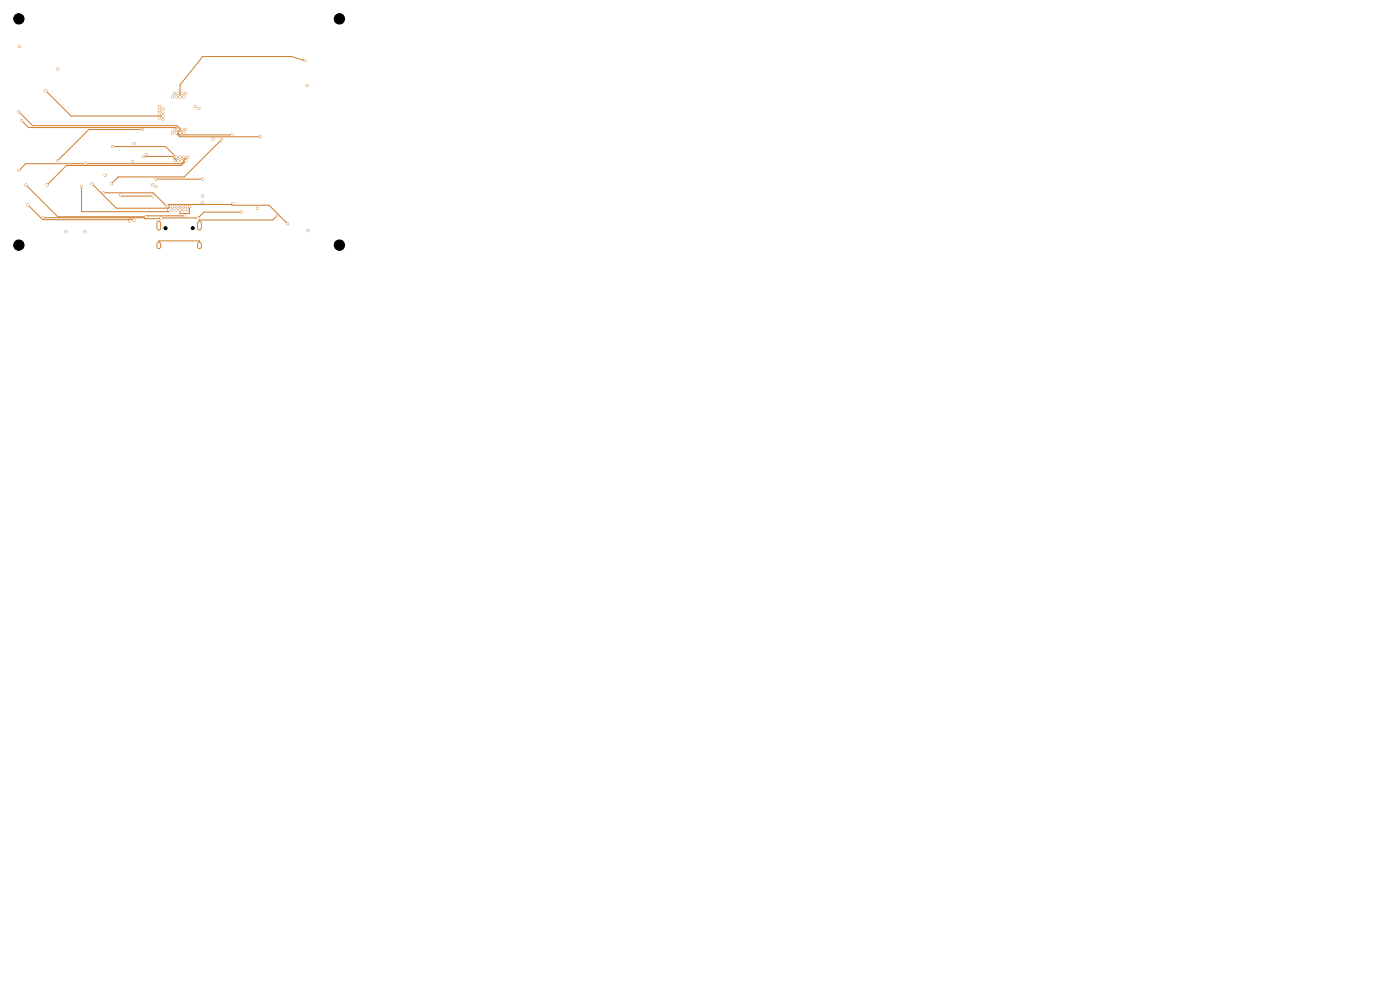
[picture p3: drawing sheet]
<svg xmlns="http://www.w3.org/2000/svg" width="297mm" height="210mm" viewBox="0 0 297 210" stroke-linecap="round" stroke-linejoin="round" font-family="sans-serif">
<path d="M33.7 47.3v1.1M33.7 51.8v.6M42.3 47.3v1.1M42.3 51.8v.6" fill="none" stroke="#ce7d2c" stroke-width="1"/>
<g fill="#ce7d2c" stroke="#ce7d2c" stroke-width=".21">
<circle cx="39" cy="20.6" r=".23"/>
<circle cx="65.1" cy="18.1" r=".22"/>
<circle cx="47" cy="29.6" r=".22"/>
<circle cx="54.6" cy="44.2" r=".23"/>
<circle cx="23.6" cy="39" r=".23"/>
<circle cx="12.3" cy="14.6" r=".22"/>
<circle cx="38.6" cy="19.8" r=".22"/>
<circle cx="64.7" cy="12.8" r=".22"/>
<circle cx="38.2" cy="20.6" r=".22"/>
<circle cx="42.2" cy="23" r=".22"/>
<circle cx="41.4" cy="22.6" r=".22"/>
<circle cx="39.4" cy="19.8" r=".23"/>
<circle cx="22.3" cy="37.1" r=".23"/>
<circle cx="33.8" cy="23.4" r=".23"/>
<circle cx="34.6" cy="23.8" r=".23"/>
<circle cx="33.8" cy="24.2" r=".22"/>
<circle cx="12.3" cy="34" r=".22"/>
<circle cx="30.2" cy="27.5" r=".22"/>
<circle cx="37.8" cy="19.8" r=".23"/>
<circle cx="45.2" cy="29.5" r=".22"/>
<circle cx="37.4" cy="20.6" r=".23"/>
<circle cx="37" cy="19.8" r=".23"/>
<circle cx="34.6" cy="24.6" r=".22"/>
<circle cx="9.7" cy="19.3" r=".23"/>
<circle cx="33.8" cy="25" r=".23"/>
<circle cx="34.6" cy="25.4" r=".23"/>
<circle cx="28.1" cy="34.3" r=".22"/>
<circle cx="36.6" cy="20.6" r=".22"/>
<circle cx="33.8" cy="22.6" r=".22"/>
<circle cx="28.5" cy="30.5" r=".22"/>
<circle cx="34.6" cy="23" r=".23"/>
<circle cx="27.5" cy="46.9" r=".22"/>
<circle cx="37" cy="34.1" r=".23"/>
<circle cx="39" cy="28.2" r=".22"/>
<circle cx="39.4" cy="27.4" r=".22"/>
<circle cx="9.2" cy="46.2" r=".22"/>
<circle cx="4.1" cy="9.8" r=".22"/>
<circle cx="51.2" cy="45" r=".22"/>
<circle cx="34.1" cy="46.2" r=".23"/>
<circle cx="42" cy="46.2" r=".22"/>
<circle cx="28.4" cy="46.7" r=".22"/>
<circle cx="5.9" cy="43.5" r=".23"/>
<circle cx="5.5" cy="39.2" r=".23"/>
<circle cx="30.9" cy="46" r=".22"/>
<circle cx="39.2" cy="45.9" r=".22"/>
<circle cx="58.8" cy="45.8" r=".22"/>
<circle cx="37.8" cy="43.8" r=".23"/>
<circle cx="40.2" cy="43.8" r=".23"/>
<circle cx="38.2" cy="44.5" r=".22"/>
<circle cx="32.4" cy="41.6" r=".22"/>
<circle cx="38.6" cy="27.4" r=".22"/>
<circle cx="38.2" cy="33.4" r=".22"/>
<circle cx="25.6" cy="41.4" r=".22"/>
<circle cx="43" cy="38" r=".23"/>
<circle cx="43" cy="41.6" r=".22"/>
<circle cx="33.1" cy="38" r=".23"/>
<circle cx="38.6" cy="34.1" r=".22"/>
<circle cx="37.4" cy="28.2" r=".22"/>
<circle cx="55.2" cy="28.9" r=".22"/>
<circle cx="37.4" cy="33.4" r=".22"/>
<circle cx="23.9" cy="31.1" r=".22"/>
<circle cx="37.8" cy="34.1" r=".23"/>
<circle cx="30.5" cy="33.2" r=".23"/>
<circle cx="38.2" cy="28.2" r=".22"/>
<circle cx="33.1" cy="39.6" r=".22"/>
<circle cx="4" cy="23.7" r=".22"/>
<circle cx="38.6" cy="43.8" r=".22"/>
<circle cx="37.8" cy="27.4" r=".22"/>
<circle cx="32.4" cy="39.2" r=".22"/>
<circle cx="4.6" cy="25.6" r=".22"/>
<circle cx="49.2" cy="28.6" r=".22"/>
<circle cx="14" cy="49.2" r=".22"/>
<circle cx="39" cy="33.4" r=".22"/>
<circle cx="10" cy="39.2" r=".22"/>
<circle cx="39.4" cy="34.1" r=".23"/>
<circle cx="65.4" cy="48.9" r=".22"/>
<circle cx="39.8" cy="33.4" r=".22"/>
<circle cx="18.1" cy="34.7" r=".22"/>
<circle cx="18" cy="49.2" r=".22"/>
<circle cx="4" cy="36.2" r=".23"/>
<circle cx="42.9" cy="43" r=".23"/>
<circle cx="39.8" cy="44.5" r=".22"/>
<circle cx="39.4" cy="43.8" r=".23"/>
<circle cx="49.4" cy="43.2" r=".22"/>
<circle cx="39" cy="44.5" r=".22"/>
<circle cx="37.4" cy="44.5" r=".22"/>
<circle cx="37" cy="43.8" r=".23"/>
<circle cx="36.6" cy="44.5" r=".22"/>
<circle cx="19.5" cy="39" r=".22"/>
<circle cx="36.2" cy="43.8" r=".22"/>
<circle cx="35.8" cy="44.5" r=".22"/>
<circle cx="17.3" cy="39.6" r=".22"/>
<circle cx="35.4" cy="43.8" r=".23"/>
<circle cx="22" cy="40.9" r=".22"/>
<circle cx="61" cy="47.5" r=".22"/>
<circle cx="36.6" cy="28.2" r=".22"/>
<circle cx="31" cy="32.8" r=".23"/>
<circle cx="37" cy="27.4" r=".22"/>
</g>
<g fill="none" stroke="#ce7d2c" stroke-width=".21">
<path d="M9.7 19.3l5.4 5.3h19.5M64.7 12.9l-2.9-.9h-18.8l-4.8 6v2.6M4 23.7l2.9 3h30.7l.6 .6v.9M4.6 25.6l1.5 1.5h31.3l.4 .3v.9l.3 .3h11.1M5.5 39.2l6.7 6.8h18.7l.2-.2 8.1 .1M17.3 39.6v5.3h18.5v-.4M19.5 39l5.2 5.2h10.9l.6-.4M23.9 31.1h11.2l2.3 2.3M25.1 37.5l-1.5 1.5M25.1 37.5h.1M30.2 27.5h-11.4l-6.5 6.5M30.5 33.2h6.1l.9 .9h.3"/>
<path d="M33.1 38h9.9M37.4 28.2l.7 .8 17.1-.1M39.4 34.1l-1 1h-24.3l-4.1 4.1M39.8 33.4h-.2l-.6 .6v.2l-.5 .5h-33.1l-1.4 1.5M47 29.6l-7.9 7.9h-14M5.9 43.5l3.2 3.1 19.1-.1 .2 .2M9.2 46.2h21.3l.2 .2h3.2l.2-.2h7.9M22 40.9h10.5l2.9 2.9 .4-.4 21.3 .1 3.9 4M25.6 41.4l.2 .2h6.6M33.7 52.1v-1h8.6v1M40.2 43.8v1.5h-2v-.8M42 46.2h.1"/>
<path d="M51.2 45h-8l-1.2 1.2M58.8 45.8l-.9 .9h-15.6v1.2"/>
</g>
<g fill="#fff" stroke="#fff" stroke-width=".21">
<circle cx="39" cy="20.6" r=".15"/>
<circle cx="65.1" cy="18.1" r=".15"/>
<circle cx="47" cy="29.6" r=".15"/>
<circle cx="54.6" cy="44.2" r=".15"/>
<circle cx="23.6" cy="39" r=".15"/>
<circle cx="12.3" cy="14.6" r=".15"/>
<circle cx="38.6" cy="19.8" r=".15"/>
<circle cx="64.7" cy="12.8" r=".15"/>
<circle cx="38.2" cy="20.6" r=".15"/>
<circle cx="42.2" cy="23" r=".15"/>
<circle cx="41.4" cy="22.6" r=".15"/>
<circle cx="39.4" cy="19.8" r=".15"/>
<circle cx="22.3" cy="37.1" r=".15"/>
<circle cx="33.8" cy="23.4" r=".15"/>
<circle cx="34.6" cy="23.8" r=".15"/>
<circle cx="33.8" cy="24.2" r=".15"/>
<circle cx="12.3" cy="34" r=".15"/>
<circle cx="30.2" cy="27.5" r=".15"/>
<circle cx="37.8" cy="19.8" r=".15"/>
<circle cx="45.2" cy="29.5" r=".15"/>
<circle cx="37.4" cy="20.6" r=".15"/>
<circle cx="37" cy="19.8" r=".15"/>
<circle cx="34.6" cy="24.6" r=".15"/>
<circle cx="9.7" cy="19.3" r=".15"/>
<circle cx="33.8" cy="25" r=".15"/>
<circle cx="34.6" cy="25.4" r=".15"/>
<circle cx="28.1" cy="34.3" r=".15"/>
<circle cx="36.6" cy="20.6" r=".15"/>
<circle cx="33.8" cy="22.6" r=".15"/>
<circle cx="28.5" cy="30.5" r=".15"/>
<circle cx="34.6" cy="23" r=".15"/>
<circle cx="27.5" cy="46.9" r=".15"/>
<circle cx="37" cy="34.1" r=".15"/>
<circle cx="39" cy="28.2" r=".15"/>
<circle cx="39.4" cy="27.4" r=".15"/>
<circle cx="9.2" cy="46.2" r=".15"/>
<circle cx="4.1" cy="9.8" r=".15"/>
<circle cx="51.2" cy="45" r=".15"/>
<circle cx="34.1" cy="46.2" r=".15"/>
<circle cx="42" cy="46.2" r=".15"/>
<circle cx="28.4" cy="46.7" r=".15"/>
<circle cx="5.9" cy="43.5" r=".15"/>
<circle cx="5.5" cy="39.2" r=".15"/>
<circle cx="30.9" cy="46" r=".15"/>
<circle cx="39.2" cy="45.9" r=".15"/>
<circle cx="58.8" cy="45.8" r=".15"/>
<circle cx="37.8" cy="43.8" r=".15"/>
<circle cx="40.2" cy="43.8" r=".15"/>
<circle cx="38.2" cy="44.5" r=".15"/>
<circle cx="32.4" cy="41.6" r=".15"/>
<circle cx="38.6" cy="27.4" r=".15"/>
<circle cx="38.2" cy="33.4" r=".15"/>
<circle cx="25.6" cy="41.4" r=".15"/>
<circle cx="43" cy="38" r=".15"/>
<circle cx="43" cy="41.6" r=".15"/>
<circle cx="33.1" cy="38" r=".15"/>
<circle cx="38.6" cy="34.1" r=".15"/>
<circle cx="37.4" cy="28.2" r=".15"/>
<circle cx="55.2" cy="28.9" r=".15"/>
<circle cx="37.4" cy="33.4" r=".15"/>
<circle cx="23.9" cy="31.1" r=".15"/>
<circle cx="37.8" cy="34.1" r=".15"/>
<circle cx="30.5" cy="33.2" r=".15"/>
<circle cx="38.2" cy="28.2" r=".15"/>
<circle cx="33.1" cy="39.6" r=".15"/>
<circle cx="4" cy="23.7" r=".15"/>
<circle cx="38.6" cy="43.8" r=".15"/>
<circle cx="37.8" cy="27.4" r=".15"/>
<circle cx="32.4" cy="39.2" r=".15"/>
<circle cx="4.6" cy="25.6" r=".15"/>
<circle cx="49.2" cy="28.6" r=".15"/>
<circle cx="14" cy="49.2" r=".15"/>
<circle cx="39" cy="33.4" r=".15"/>
<circle cx="10" cy="39.2" r=".15"/>
<circle cx="39.4" cy="34.1" r=".15"/>
<circle cx="65.4" cy="48.9" r=".15"/>
<circle cx="39.8" cy="33.4" r=".15"/>
<circle cx="18.1" cy="34.7" r=".15"/>
<circle cx="18" cy="49.2" r=".15"/>
<circle cx="4" cy="36.2" r=".15"/>
<circle cx="42.9" cy="43" r=".15"/>
<circle cx="39.8" cy="44.5" r=".15"/>
<circle cx="39.4" cy="43.8" r=".15"/>
<circle cx="49.4" cy="43.2" r=".15"/>
<circle cx="39" cy="44.5" r=".15"/>
<circle cx="37.4" cy="44.5" r=".15"/>
<circle cx="37" cy="43.8" r=".15"/>
<circle cx="36.6" cy="44.5" r=".15"/>
<circle cx="19.5" cy="39" r=".15"/>
<circle cx="36.2" cy="43.8" r=".15"/>
<circle cx="35.8" cy="44.5" r=".15"/>
<circle cx="17.3" cy="39.6" r=".15"/>
<circle cx="35.4" cy="43.8" r=".15"/>
<circle cx="22" cy="40.9" r=".15"/>
<circle cx="61" cy="47.5" r=".15"/>
<circle cx="36.6" cy="28.2" r=".15"/>
<circle cx="31" cy="32.8" r=".15"/>
<circle cx="37" cy="27.4" r=".15"/>
</g>
<g fill="#000" stroke="#000" stroke-width=".21">
<circle cx="4" cy="4" r="1.1"/>
<circle cx="72" cy="4" r="1.1"/>
<circle cx="4" cy="52" r="1.1"/>
<circle cx="35.1" cy="48.4" r=".32"/>
<circle cx="40.9" cy="48.4" r=".32"/>
<circle cx="72" cy="52" r="1.1"/>
</g>
<path d="M33.7 47.3v1.1M33.7 51.8v.6M42.3 47.3v1.1M42.3 51.8v.6" fill="none" stroke="#fff" stroke-width=".6"/>
</svg>
